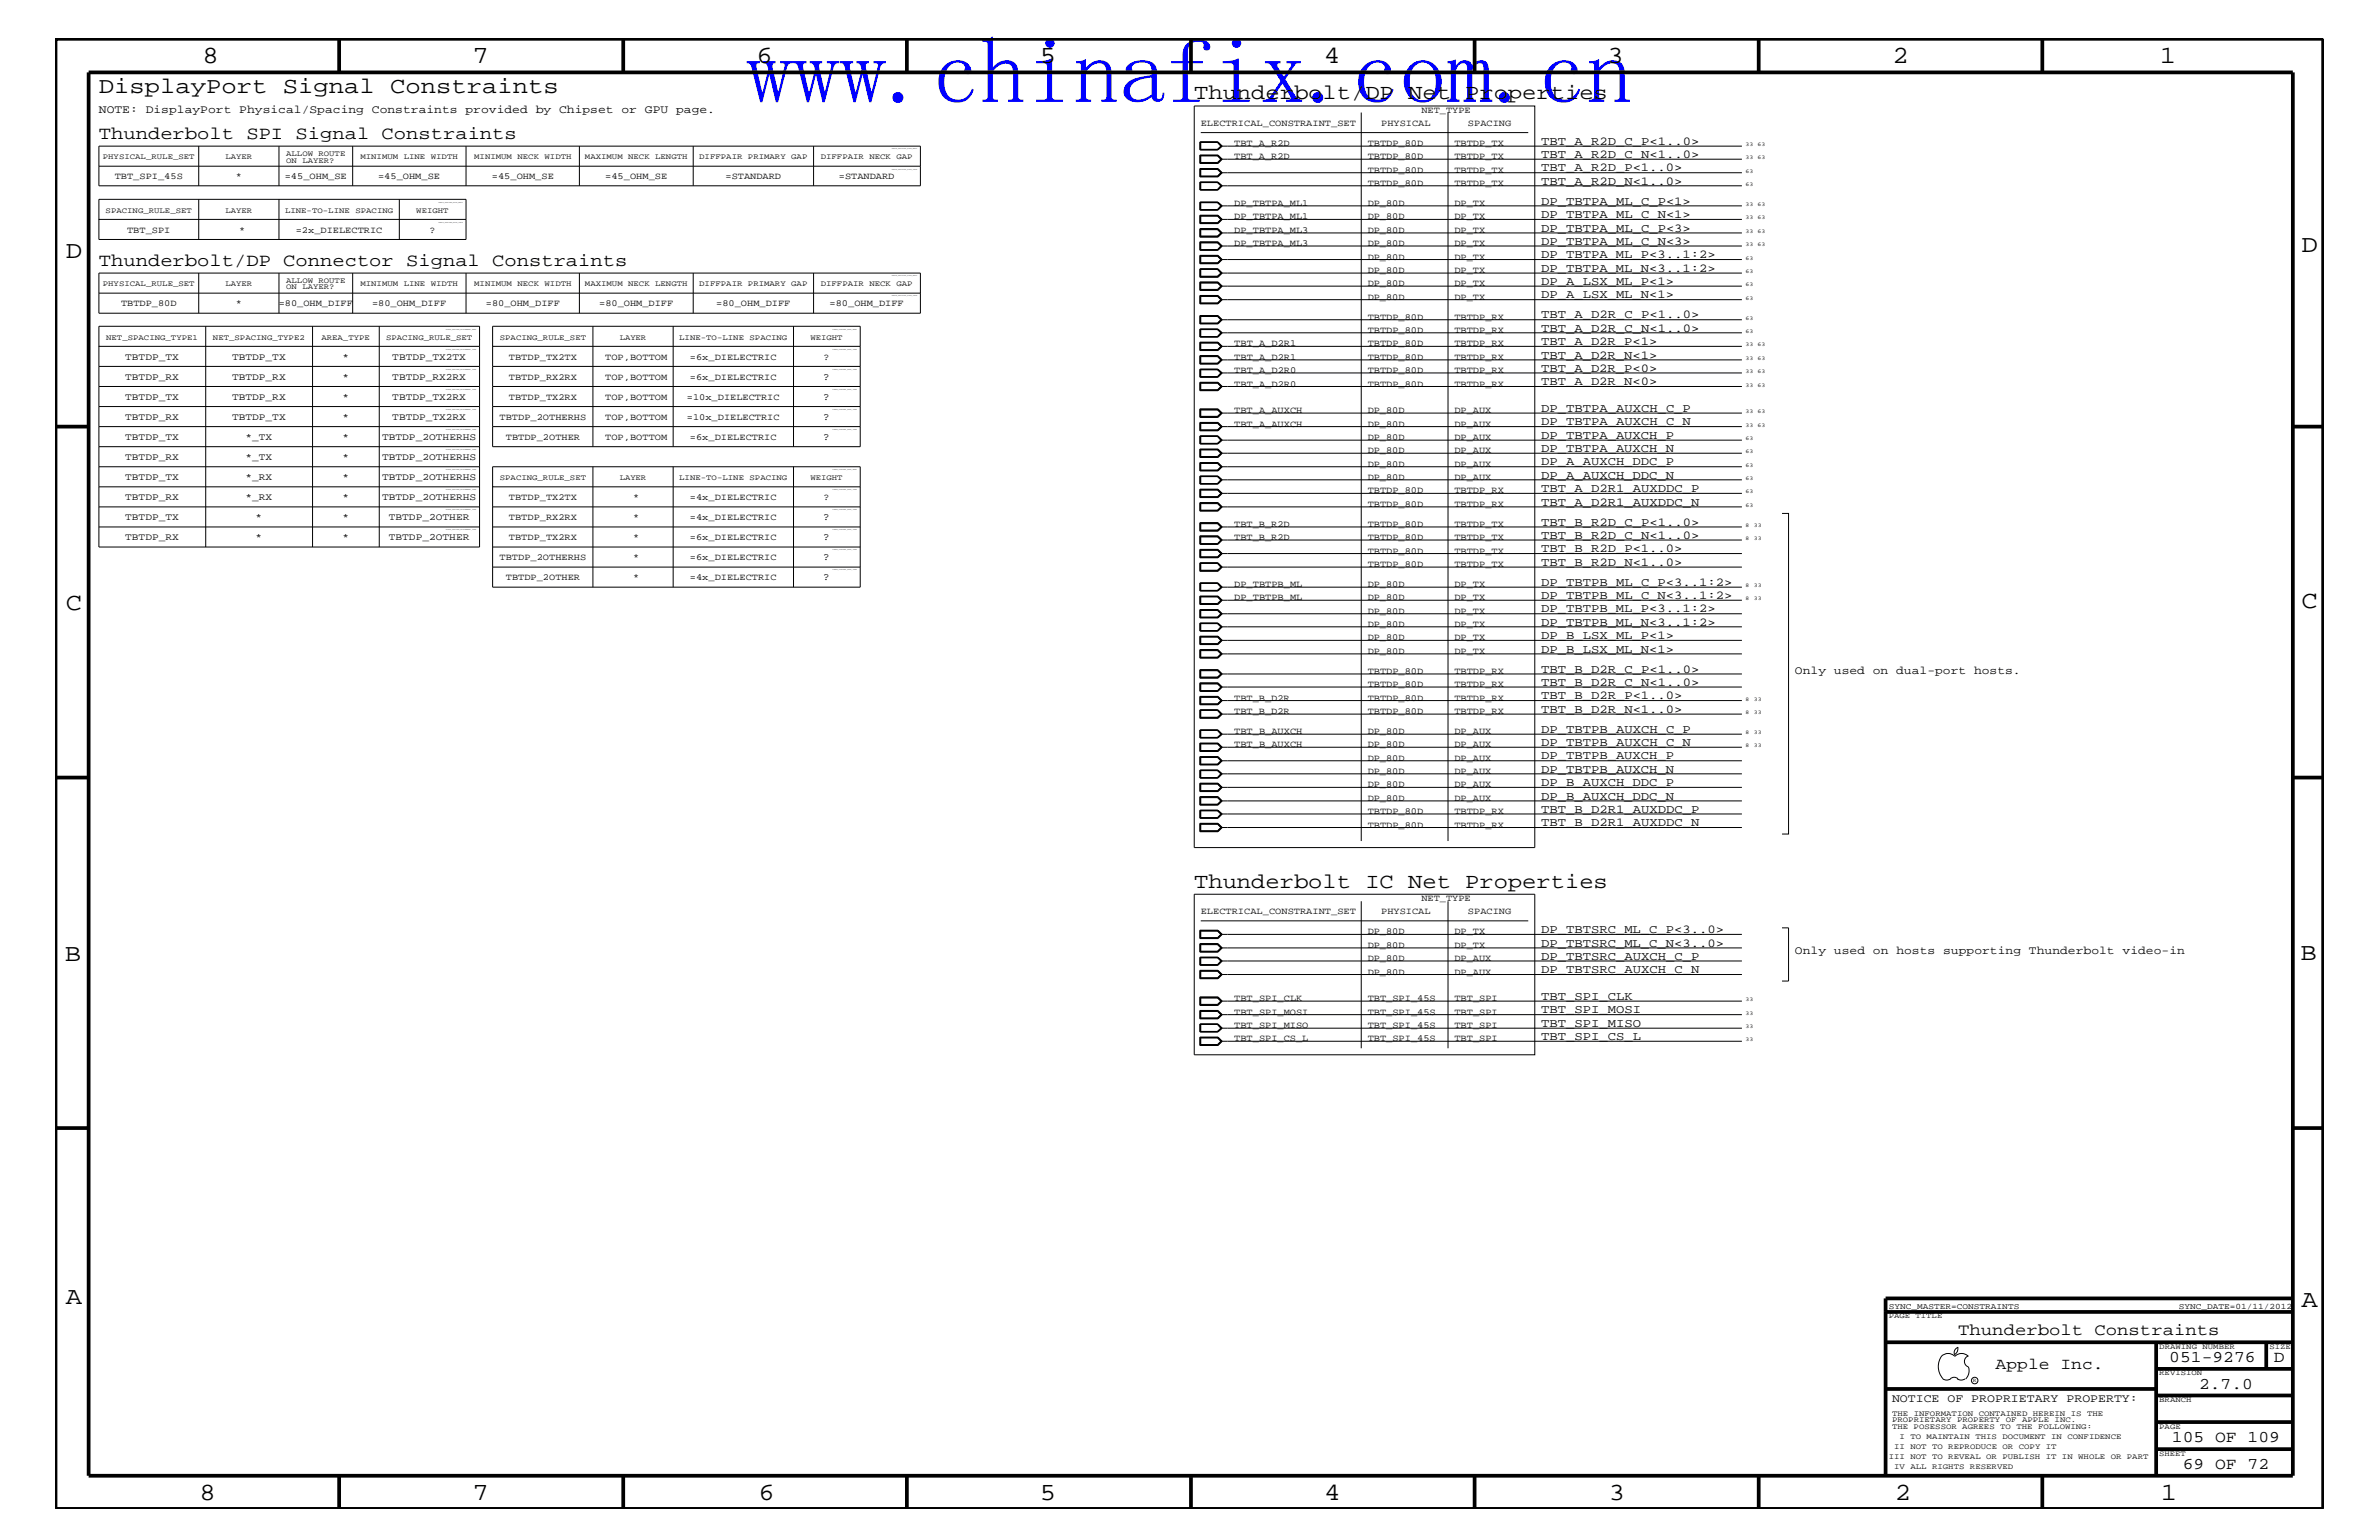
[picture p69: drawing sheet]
<svg xmlns="http://www.w3.org/2000/svg" width="432mm" height="279mm" viewBox="0 0 432 279" stroke-linecap="round" stroke-linejoin="round" font-family="sans-serif">
<defs><g id="words">
<text font-size="16.9" fill="#00f" x="135.5" y="18.7">www.chinafix.com.cn</text>
<g font-size="4.5">
<text x="36.7" y="11.5">8</text>
<text x="85.8" y="11.5">7</text>
<text x="137.3" y="11.5">6</text>
<text x="188.7" y="11.5">5</text>
<text x="240.3" y="11.5">4</text>
<text x="291.8" y="11.5">3</text>
<text x="343.5" y="11.5">2</text>
<text x="392" y="11.5">1</text>
<text x="11.9" y="46.8">D</text>
<text x="417.7" y="45.7">D</text>
<text x="11.9" y="110.6">C</text>
<text x="417.7" y="110.3">C</text>
<text x="11.8" y="174.3">B</text>
<text x="417.6" y="174.2">B</text>
<text x="11.9" y="236.7">A</text>
<text x="417.7" y="237.1">A</text>
<text x="36.2" y="272.1">8</text>
<text x="85.8" y="272.1">7</text>
<text x="137.7" y="272.1">6</text>
<text x="188.7" y="272.1">5</text>
<text x="240.4" y="272.1">4</text>
<text x="292" y="272.1">3</text>
<text x="343.9" y="272.1">2</text>
<text x="392.2" y="272.1">1</text>
</g>
<text font-size="4.1" x="17.9" y="16.8">DisplayPort Signal Constraints</text>
<g font-size="3.9">
<text x="216.7" y="18">Thunderbolt/DP Net Properties</text>
<text x="216.7" y="161.1">Thunderbolt IC Net Properties</text>
</g>
<g font-size="3.3">
<text x="17.9" y="25.3">Thunderbolt SPI Signal Constraints</text>
<text x="17.9" y="48.3">Thunderbolt/DP Connector Signal Constraints</text>
</g>
<g font-size="3">
<text x="355.4" y="242.3">Thunderbolt Constraints</text>
<text x="362.2" y="248.4">Apple Inc.</text>
<text x="393.7" y="247.1">051-9276</text>
<text x="399.2" y="252">2.7.0</text>
<text x="412.7" y="247.1">D</text>
<text x="394.2" y="261.6">105 OF 109</text>
<text x="396.2" y="266.6">69 OF 72</text>
</g>
<g font-size="2.2">
<text x="279.7" y="28.6">TBT_A_R2D_C_N&lt;1..0&gt;</text>
<text x="279.7" y="26.3">TBT_A_R2D_C_P&lt;1..0&gt;</text>
<text x="279.7" y="31.1">TBT_A_R2D_P&lt;1..0&gt;</text>
<text x="279.7" y="33.6">TBT_A_R2D_N&lt;1..0&gt;</text>
<text x="279.7" y="37.2">DP_TBTPA_ML_C_P&lt;1&gt;</text>
<text x="279.7" y="39.6">DP_TBTPA_ML_C_N&lt;1&gt;</text>
<text x="279.7" y="46.8">DP_TBTPA_ML_P&lt;3..1:2&gt;</text>
<text x="279.7" y="44.4">DP_TBTPA_ML_C_N&lt;3&gt;</text>
<text x="279.7" y="42">DP_TBTPA_ML_C_P&lt;3&gt;</text>
<text x="279.7" y="49.3">DP_TBTPA_ML_N&lt;3..1:2&gt;</text>
<text x="279.7" y="51.7">DP_A_LSX_ML_P&lt;1&gt;</text>
<text x="279.7" y="54.1">DP_A_LSX_ML_N&lt;1&gt;</text>
<text x="279.7" y="57.8">TBT_A_D2R_C_P&lt;1..0&gt;</text>
<text x="279.7" y="60.2">TBT_A_D2R_C_N&lt;1..0&gt;</text>
<text x="279.7" y="65.1">TBT_A_D2R_N&lt;1&gt;</text>
<text x="279.7" y="62.6">TBT_A_D2R_P&lt;1&gt;</text>
<text x="279.7" y="69.9">TBT_A_D2R_N&lt;0&gt;</text>
<text x="279.7" y="67.5">TBT_A_D2R_P&lt;0&gt;</text>
<text x="279.7" y="77.2">DP_TBTPA_AUXCH_C_N</text>
<text x="279.7" y="74.7">DP_TBTPA_AUXCH_C_P</text>
<text x="279.7" y="82">DP_TBTPA_AUXCH_N</text>
<text x="279.7" y="79.6">DP_TBTPA_AUXCH_P</text>
<text x="279.7" y="86.9">DP_A_AUXCH_DDC_N</text>
<text x="279.7" y="89.3">TBT_A_D2R1_AUXDDC_P</text>
<text x="279.7" y="84.4">DP_A_AUXCH_DDC_P</text>
<text x="279.7" y="95.4">TBT_B_R2D_C_P&lt;1..0&gt;</text>
<text x="279.7" y="91.7">TBT_A_D2R1_AUXDDC_N</text>
<text x="279.7" y="100.2">TBT_B_R2D_P&lt;1..0&gt;</text>
<text x="279.7" y="97.7">TBT_B_R2D_C_N&lt;1..0&gt;</text>
<text x="279.7" y="106.3">DP_TBTPB_ML_C_P&lt;3..1:2&gt;</text>
<text x="279.7" y="102.6">TBT_B_R2D_N&lt;1..0&gt;</text>
<text x="279.7" y="113.6">DP_TBTPB_ML_N&lt;3..1:2&gt;</text>
<text x="279.7" y="108.7">DP_TBTPB_ML_C_N&lt;3..1:2&gt;</text>
<text x="279.7" y="111.1">DP_TBTPB_ML_P&lt;3..1:2&gt;</text>
<text x="279.7" y="115.9">DP_B_LSX_ML_P&lt;1&gt;</text>
<text x="279.7" y="118.4">DP_B_LSX_ML_N&lt;1&gt;</text>
<text x="279.7" y="124.4">TBT_B_D2R_C_N&lt;1..0&gt;</text>
<text x="279.7" y="122">TBT_B_D2R_C_P&lt;1..0&gt;</text>
<text x="279.7" y="129.3">TBT_B_D2R_N&lt;1..0&gt;</text>
<text x="279.7" y="126.9">TBT_B_D2R_P&lt;1..0&gt;</text>
<text x="279.7" y="137.8">DP_TBTPB_AUXCH_P</text>
<text x="279.7" y="135.3">DP_TBTPB_AUXCH_C_N</text>
<text x="279.7" y="133">DP_TBTPB_AUXCH_C_P</text>
<text x="279.7" y="140.2">DP_TBTPB_AUXCH_N</text>
<text x="279.7" y="142.6">DP_B_AUXCH_DDC_P</text>
<text x="279.7" y="149.9">TBT_B_D2R1_AUXDDC_N</text>
<text x="279.7" y="147.5">TBT_B_D2R1_AUXDDC_P</text>
<text x="279.7" y="145.1">DP_B_AUXCH_DDC_N</text>
<text x="279.7" y="171.7">DP_TBTSRC_ML_C_N&lt;3..0&gt;</text>
<text x="279.7" y="169.3">DP_TBTSRC_ML_C_P&lt;3..0&gt;</text>
<text x="279.7" y="176.6">DP_TBTSRC_AUXCH_C_N</text>
<text x="279.7" y="174.2">DP_TBTSRC_AUXCH_C_P</text>
<text x="279.7" y="183.8">TBT_SPI_MOSI</text>
<text x="279.7" y="181.4">TBT_SPI_CLK</text>
<text x="279.7" y="188.7">TBT_SPI_CS_L</text>
<text x="279.7" y="186.3">TBT_SPI_MISO</text>
</g>
<g font-size="2.1">
<text x="17.9" y="20.4">NOTE: DisplayPort Physical/Spacing Constraints provided by Chipset or GPU page.</text>
<text x="325.8" y="122.3">Only used on dual-port hosts.</text>
<text x="325.8" y="173.2">Only used on hosts supporting Thunderbolt video-in</text>
<text x="343.4" y="254.4">NOTICE OF PROPRIETARY PROPERTY:</text>
</g>
<g font-size="1.9">
<text x="149.4" y="68.9">?</text>
<text x="149.4" y="76.2">?</text>
<text x="149.4" y="72.6">?</text>
<text x="149.4" y="79.9">?</text>
<text x="149.4" y="94.3">?</text>
<text x="149.4" y="101.6">?</text>
<text x="149.4" y="98">?</text>
<text x="149.4" y="105.3">?</text>
</g>
<g font-size="1.8">
<text x="22.7" y="65.3">TBTDP_TX</text>
<text x="42.1" y="65.3">TBTDP_TX</text>
<text x="62.1" y="65.3">*</text>
<text x="71.2" y="65.3">TBTDP_TX2TX</text>
<text x="22.7" y="68.9">TBTDP_RX</text>
<text x="42.1" y="68.9">TBTDP_RX</text>
<text x="62.1" y="68.9">*</text>
<text x="71.2" y="68.9">TBTDP_RX2RX</text>
<text x="22.7" y="76.2">TBTDP_RX</text>
<text x="22.7" y="72.6">TBTDP_TX</text>
<text x="42.1" y="76.2">TBTDP_TX</text>
<text x="42.1" y="72.6">TBTDP_RX</text>
<text x="62.1" y="76.2">*</text>
<text x="62.1" y="72.6">*</text>
<text x="71.2" y="76.2">TBTDP_TX2RX</text>
<text x="71.2" y="72.6">TBTDP_TX2RX</text>
<text x="22.7" y="83.5">TBTDP_RX</text>
<text x="22.7" y="79.9">TBTDP_TX</text>
<text x="44.6" y="83.5">*_TX</text>
<text x="44.6" y="79.9">*_TX</text>
<text x="62.1" y="83.5">*</text>
<text x="62.1" y="79.9">*</text>
<text x="69.3" y="83.5">TBTDP_2OTHERHS</text>
<text x="69.3" y="79.9">TBTDP_2OTHERHS</text>
<text x="22.7" y="87.1">TBTDP_TX</text>
<text x="44.6" y="87.1">*_RX</text>
<text x="62.1" y="87.1">*</text>
<text x="69.3" y="87.1">TBTDP_2OTHERHS</text>
<text x="22.7" y="90.7">TBTDP_RX</text>
<text x="22.7" y="94.3">TBTDP_TX</text>
<text x="44.6" y="90.7">*_RX</text>
<text x="46.4" y="94.3">*</text>
<text x="62.1" y="90.7">*</text>
<text x="62.1" y="94.3">*</text>
<text x="69.3" y="90.7">TBTDP_2OTHERHS</text>
<text x="70.6" y="94.3">TBTDP_2OTHER</text>
<text x="22.7" y="98">TBTDP_RX</text>
<text x="46.4" y="98">*</text>
<text x="62.1" y="98">*</text>
<text x="70.6" y="98">TBTDP_2OTHER</text>
</g>
<g font-size="1.7">
<text x="217.9" y="22.9">ELECTRICAL_CONSTRAINT_SET</text>
<text x="250.7" y="22.9">PHYSICAL</text>
<text x="258" y="20.4">NET_TYPE</text>
<text x="266.4" y="22.9">SPACING</text>
<text x="224" y="28.9">TBT_A_R2D</text>
<text x="224" y="26.5">TBT_A_R2D</text>
<text x="248.2" y="28.9">TBTDP_80D</text>
<text x="248.2" y="26.5">TBTDP_80D</text>
<text x="264" y="28.9">TBTDP_TX</text>
<text x="264" y="26.5">TBTDP_TX</text>
<text x="20.8" y="32.5">TBT_SPI_45S</text>
<text x="42.8" y="32.5">*</text>
<text x="51.7" y="32.5">=45_OHM_SE</text>
<text x="68.6" y="32.5">=45_OHM_SE</text>
<text x="89.3" y="32.5">=45_OHM_SE</text>
<text x="109.9" y="32.5">=45_OHM_SE</text>
<text x="131.7" y="32.5">=STANDARD</text>
<text x="152.3" y="32.5">=STANDARD</text>
<text x="248.2" y="31.4">TBTDP_80D</text>
<text x="248.2" y="33.7">TBTDP_80D</text>
<text x="264" y="31.4">TBTDP_TX</text>
<text x="264" y="33.7">TBTDP_TX</text>
<text x="224" y="37.4">DP_TBTPA_ML1</text>
<text x="224" y="39.8">DP_TBTPA_ML1</text>
<text x="248.2" y="37.4">DP_80D</text>
<text x="248.2" y="39.8">DP_80D</text>
<text x="264" y="37.4">DP_TX</text>
<text x="264" y="39.8">DP_TX</text>
<text x="23.1" y="42.3">TBT_SPI</text>
<text x="43.4" y="42.3">*</text>
<text x="53.7" y="42.3">=2x_DIELECTRIC</text>
<text x="77.9" y="42.3">?</text>
<text x="224" y="44.6">DP_TBTPA_ML3</text>
<text x="224" y="42.3">DP_TBTPA_ML3</text>
<text x="248.2" y="47.1">DP_80D</text>
<text x="248.2" y="44.6">DP_80D</text>
<text x="248.2" y="42.3">DP_80D</text>
<text x="264" y="47.1">DP_TX</text>
<text x="264" y="44.6">DP_TX</text>
<text x="264" y="42.3">DP_TX</text>
<text x="248.2" y="49.6">DP_80D</text>
<text x="248.2" y="51.9">DP_80D</text>
<text x="264" y="49.6">DP_TX</text>
<text x="264" y="51.9">DP_TX</text>
<text x="22" y="55.6">TBTDP_80D</text>
<text x="42.8" y="55.6">*</text>
<text x="50.6" y="55.6">=80_OHM_DIFF</text>
<text x="67.5" y="55.6">=80_OHM_DIFF</text>
<text x="88.2" y="55.6">=80_OHM_DIFF</text>
<text x="108.8" y="55.6">=80_OHM_DIFF</text>
<text x="130" y="55.6">=80_OHM_DIFF</text>
<text x="150.6" y="55.6">=80_OHM_DIFF</text>
<text x="248.2" y="54.4">DP_80D</text>
<text x="248.2" y="58">TBTDP_80D</text>
<text x="264" y="54.4">DP_TX</text>
<text x="264" y="58">TBTDP_RX</text>
<text x="92.4" y="65.3">TBTDP_TX2TX</text>
<text x="109.9" y="65.3">TOP,BOTTOM</text>
<text x="125.2" y="65.3">=6x_DIELECTRIC</text>
<text x="149.5" y="65.3">?</text>
<text x="224" y="65.3">TBT_A_D2R1</text>
<text x="224" y="62.9">TBT_A_D2R1</text>
<text x="248.2" y="60.4">TBTDP_80D</text>
<text x="248.2" y="65.3">TBTDP_80D</text>
<text x="248.2" y="62.9">TBTDP_80D</text>
<text x="264" y="60.4">TBTDP_RX</text>
<text x="264" y="65.3">TBTDP_RX</text>
<text x="264" y="62.9">TBTDP_RX</text>
<text x="92.4" y="68.9">TBTDP_RX2RX</text>
<text x="109.9" y="68.9">TOP,BOTTOM</text>
<text x="125.2" y="68.9">=6x_DIELECTRIC</text>
<text x="224" y="70.1">TBT_A_D2R0</text>
<text x="224" y="67.7">TBT_A_D2R0</text>
<text x="248.2" y="70.1">TBTDP_80D</text>
<text x="248.2" y="67.7">TBTDP_80D</text>
<text x="264" y="70.1">TBTDP_RX</text>
<text x="264" y="67.7">TBTDP_RX</text>
<text x="90.7" y="76.2">TBTDP_2OTHERHS</text>
<text x="92.4" y="72.6">TBTDP_TX2RX</text>
<text x="109.9" y="76.2">TOP,BOTTOM</text>
<text x="109.9" y="72.6">TOP,BOTTOM</text>
<text x="124.7" y="76.2">=10x_DIELECTRIC</text>
<text x="124.7" y="72.6">=10x_DIELECTRIC</text>
<text x="224" y="77.4">TBT_A_AUXCH</text>
<text x="224" y="75">TBT_A_AUXCH</text>
<text x="248.2" y="77.4">DP_80D</text>
<text x="248.2" y="75">DP_80D</text>
<text x="264" y="75">DP_AUX</text>
<text x="264" y="77.4">DP_AUX</text>
<text x="91.8" y="79.9">TBTDP_2OTHER</text>
<text x="109.9" y="79.9">TOP,BOTTOM</text>
<text x="125.2" y="79.9">=6x_DIELECTRIC</text>
<text x="248.2" y="79.9">DP_80D</text>
<text x="248.2" y="82.2">DP_80D</text>
<text x="264" y="82.2">DP_AUX</text>
<text x="264" y="79.9">DP_AUX</text>
<text x="248.2" y="87.1">DP_80D</text>
<text x="248.2" y="89.5">TBTDP_80D</text>
<text x="248.2" y="84.7">DP_80D</text>
<text x="264" y="89.5">TBTDP_RX</text>
<text x="264" y="87.1">DP_AUX</text>
<text x="264" y="84.7">DP_AUX</text>
<text x="92.4" y="94.3">TBTDP_RX2RX</text>
<text x="92.4" y="90.7">TBTDP_TX2TX</text>
<text x="114.9" y="94.3">*</text>
<text x="114.9" y="90.7">*</text>
<text x="125.2" y="94.3">=4x_DIELECTRIC</text>
<text x="125.2" y="90.7">=4x_DIELECTRIC</text>
<text x="149.5" y="90.7">?</text>
<text x="224" y="95.6">TBT_B_R2D</text>
<text x="248.2" y="95.6">TBTDP_80D</text>
<text x="248.2" y="92">TBTDP_80D</text>
<text x="264" y="95.6">TBTDP_TX</text>
<text x="264" y="92">TBTDP_RX</text>
<text x="90.7" y="101.6">TBTDP_2OTHERHS</text>
<text x="92.4" y="98">TBTDP_TX2RX</text>
<text x="114.9" y="101.6">*</text>
<text x="114.9" y="98">*</text>
<text x="125.2" y="98">=6x_DIELECTRIC</text>
<text x="125.2" y="101.6">=6x_DIELECTRIC</text>
<text x="224" y="98">TBT_B_R2D</text>
<text x="248.2" y="100.4">TBTDP_80D</text>
<text x="248.2" y="98">TBTDP_80D</text>
<text x="264" y="100.4">TBTDP_TX</text>
<text x="264" y="98">TBTDP_TX</text>
<text x="91.8" y="105.3">TBTDP_2OTHER</text>
<text x="114.9" y="105.3">*</text>
<text x="125.2" y="105.3">=4x_DIELECTRIC</text>
<text x="224" y="106.5">DP_TBTPB_ML</text>
<text x="248.2" y="106.5">DP_80D</text>
<text x="248.2" y="102.9">TBTDP_80D</text>
<text x="264" y="106.5">DP_TX</text>
<text x="264" y="102.9">TBTDP_TX</text>
<text x="224" y="108.9">DP_TBTPB_ML</text>
<text x="248.2" y="113.7">DP_80D</text>
<text x="248.2" y="108.9">DP_80D</text>
<text x="248.2" y="111.4">DP_80D</text>
<text x="264" y="113.7">DP_TX</text>
<text x="264" y="108.9">DP_TX</text>
<text x="264" y="111.4">DP_TX</text>
<text x="248.2" y="116.2">DP_80D</text>
<text x="248.2" y="118.6">DP_80D</text>
<text x="264" y="116.2">DP_TX</text>
<text x="264" y="118.6">DP_TX</text>
<text x="248.2" y="124.7">TBTDP_80D</text>
<text x="248.2" y="122.3">TBTDP_80D</text>
<text x="264" y="124.7">TBTDP_RX</text>
<text x="264" y="122.3">TBTDP_RX</text>
<text x="224" y="129.6">TBT_B_D2R</text>
<text x="224" y="127.1">TBT_B_D2R</text>
<text x="248.2" y="129.6">TBTDP_80D</text>
<text x="248.2" y="127.1">TBTDP_80D</text>
<text x="264" y="129.6">TBTDP_RX</text>
<text x="264" y="127.1">TBTDP_RX</text>
<text x="224" y="135.6">TBT_B_AUXCH</text>
<text x="224" y="133.2">TBT_B_AUXCH</text>
<text x="248.2" y="135.6">DP_80D</text>
<text x="248.2" y="133.2">DP_80D</text>
<text x="264" y="135.6">DP_AUX</text>
<text x="264" y="133.2">DP_AUX</text>
<text x="248.2" y="140.4">DP_80D</text>
<text x="248.2" y="138">DP_80D</text>
<text x="248.2" y="142.9">DP_80D</text>
<text x="264" y="140.4">DP_AUX</text>
<text x="264" y="138">DP_AUX</text>
<text x="264" y="142.9">DP_AUX</text>
<text x="248.2" y="147.7">TBTDP_80D</text>
<text x="248.2" y="145.3">DP_80D</text>
<text x="264" y="147.7">TBTDP_RX</text>
<text x="264" y="145.3">DP_AUX</text>
<text x="248.2" y="150.1">TBTDP_80D</text>
<text x="264" y="150.1">TBTDP_RX</text>
<text x="217.9" y="165.9">ELECTRICAL_CONSTRAINT_SET</text>
<text x="250.7" y="165.9">PHYSICAL</text>
<text x="258" y="163.5">NET_TYPE</text>
<text x="266.4" y="165.9">SPACING</text>
<text x="248.2" y="172">DP_80D</text>
<text x="248.2" y="169.5">DP_80D</text>
<text x="264" y="172">DP_TX</text>
<text x="264" y="169.5">DP_TX</text>
<text x="248.2" y="176.8">DP_80D</text>
<text x="248.2" y="174.4">DP_80D</text>
<text x="264" y="176.8">DP_AUX</text>
<text x="264" y="174.4">DP_AUX</text>
<text x="224" y="181.6">TBT_SPI_CLK</text>
<text x="224" y="184.1">TBT_SPI_MOSI</text>
<text x="248.2" y="184.1">TBT_SPI_45S</text>
<text x="248.2" y="181.6">TBT_SPI_45S</text>
<text x="264" y="184.1">TBT_SPI</text>
<text x="264" y="181.6">TBT_SPI</text>
<text x="224" y="186.5">TBT_SPI_MISO</text>
<text x="224" y="188.9">TBT_SPI_CS_L</text>
<text x="248.2" y="188.9">TBT_SPI_45S</text>
<text x="248.2" y="186.5">TBT_SPI_45S</text>
<text x="264" y="188.9">TBT_SPI</text>
<text x="264" y="186.5">TBT_SPI</text>
</g>
<g font-size="1.5">
<text x="342.8" y="237.4">SYNC_MASTER=CONSTRAINTS</text>
<text x="395.5" y="237.4">SYNC_DATE=01/11/2012</text>
</g>
<g font-size="1.4">
<text x="18.7" y="28.9">PHYSICAL_RULE_SET</text>
<text x="40.9" y="28.9">LAYER</text>
<text x="51.9" y="28.3">ALLOW ROUTE</text>
<text x="51.9" y="29.5">ON LAYER?</text>
<text x="65.4" y="28.9">MINIMUM LINE WIDTH</text>
<text x="86.1" y="28.9">MINIMUM NECK WIDTH</text>
<text x="106.2" y="28.9">MAXIMUM NECK LENGTH</text>
<text x="126.9" y="28.9">DIFFPAIR PRIMARY GAP</text>
<text x="149" y="28.9">DIFFPAIR NECK GAP</text>
<text x="19.2" y="38.6">SPACING_RULE_SET</text>
<text x="40.9" y="38.6">LAYER</text>
<text x="51.7" y="38.6">LINE-TO-LINE SPACING</text>
<text x="75.6" y="38.6">WEIGHT</text>
<text x="18.7" y="51.9">PHYSICAL_RULE_SET</text>
<text x="40.9" y="51.9">LAYER</text>
<text x="51.9" y="51.3">ALLOW ROUTE</text>
<text x="51.9" y="52.5">ON LAYER?</text>
<text x="65.4" y="51.9">MINIMUM LINE WIDTH</text>
<text x="86.1" y="51.9">MINIMUM NECK WIDTH</text>
<text x="106.2" y="51.9">MAXIMUM NECK LENGTH</text>
<text x="126.9" y="51.9">DIFFPAIR PRIMARY GAP</text>
<text x="149" y="51.9">DIFFPAIR NECK GAP</text>
<text x="19.3" y="61.7">NET_SPACING_TYPE1</text>
<text x="38.7" y="61.7">NET_SPACING_TYPE2</text>
<text x="58.3" y="61.7">AREA_TYPE</text>
<text x="70.1" y="61.7">SPACING_RULE_SET</text>
<text x="90.7" y="61.7">SPACING_RULE_SET</text>
<text x="112.5" y="61.7">LAYER</text>
<text x="123.3" y="61.7">LINE-TO-LINE SPACING</text>
<text x="147.1" y="61.7">WEIGHT</text>
<text x="90.7" y="87.1">SPACING_RULE_SET</text>
<text x="112.5" y="87.1">LAYER</text>
<text x="123.3" y="87.1">LINE-TO-LINE SPACING</text>
<text x="147.1" y="87.1">WEIGHT</text>
<text x="342.8" y="239.2">PAGE TITLE</text>
<text x="391.9" y="244.7">DRAWING NUMBER</text>
<text x="411.9" y="244.7">SIZE</text>
<text x="391.9" y="249.5">REVISION</text>
<text x="343.4" y="256.8">THE INFORMATION CONTAINED HEREIN IS THE</text>
<text x="391.9" y="254.4">BRANCH</text>
<text x="343.4" y="258">PROPRIETARY PROPERTY OF APPLE INC.</text>
<text x="343.4" y="259.3">THE POSESSOR AGREES TO THE FOLLOWING:</text>
<text x="343.8" y="262.9">II NOT TO REPRODUCE OR COPY IT</text>
<text x="344.8" y="261.1">I TO MAINTAIN THIS DOCUMENT IN CONFIDENCE</text>
<text x="391.9" y="259.3">PAGE</text>
<text x="342.8" y="264.7">III NOT TO REVEAL OR PUBLISH IT IN WHOLE OR PART</text>
<text x="343.8" y="266.6">IV ALL RIGHTS RESERVED</text>
<text x="391.9" y="264.1">SHEET</text>
</g>
<g font-size="1">
<text x="316.8" y="28.9">33</text>
<text x="316.8" y="26.5">33</text>
<text x="319" y="28.9">63</text>
<text x="319" y="26.5">63</text>
<text x="316.8" y="31.4">63</text>
<text x="316.8" y="33.7">63</text>
<text x="316.8" y="37.4">33</text>
<text x="316.8" y="39.8">33</text>
<text x="319" y="37.4">63</text>
<text x="319" y="39.8">63</text>
<text x="316.8" y="47.1">63</text>
<text x="316.8" y="44.6">33</text>
<text x="316.8" y="42.3">33</text>
<text x="319" y="44.6">63</text>
<text x="319" y="42.3">63</text>
<text x="316.8" y="49.6">63</text>
<text x="316.8" y="51.9">63</text>
<text x="316.8" y="54.4">63</text>
<text x="316.8" y="58">63</text>
<text x="316.8" y="60.4">63</text>
<text x="316.8" y="65.3">33</text>
<text x="316.8" y="62.9">33</text>
<text x="319" y="65.3">63</text>
<text x="319" y="62.9">63</text>
<text x="316.8" y="70.1">33</text>
<text x="316.8" y="67.7">33</text>
<text x="319" y="70.1">63</text>
<text x="319" y="67.7">63</text>
<text x="316.8" y="77.4">33</text>
<text x="316.8" y="75">33</text>
<text x="319" y="77.4">63</text>
<text x="319" y="75">63</text>
<text x="316.8" y="82.2">63</text>
<text x="316.8" y="79.9">63</text>
<text x="316.8" y="87.1">63</text>
<text x="316.8" y="89.5">63</text>
<text x="316.8" y="84.7">63</text>
<text x="316.8" y="95.6">8</text>
<text x="316.8" y="92">63</text>
<text x="318.3" y="95.6">33</text>
<text x="316.8" y="98">8</text>
<text x="318.3" y="98">33</text>
<text x="316.8" y="106.5">8</text>
<text x="318.3" y="106.5">33</text>
<text x="316.8" y="108.9">8</text>
<text x="318.3" y="108.9">33</text>
<text x="316.8" y="129.6">8</text>
<text x="316.8" y="127.1">8</text>
<text x="318.3" y="129.6">33</text>
<text x="318.3" y="127.1">33</text>
<text x="316.8" y="135.6">8</text>
<text x="316.8" y="133.2">8</text>
<text x="318.3" y="135.6">33</text>
<text x="318.3" y="133.2">33</text>
<text x="316.8" y="184.1">33</text>
<text x="316.8" y="181.6">33</text>
<text x="316.8" y="188.9">33</text>
<text x="316.8" y="186.5">33</text>
<text x="358.1" y="250.7">R</text>
</g>
<g font-size=".3">
<text x="161.9" y="27.1">TABLE_PHYSICAL_RULE_HEAD</text>
<text x="161.9" y="30.8">TABLE_PHYSICAL_RULE_ITEM</text>
<text x="79.6" y="40.4">TABLE_SPACING_RULE_ITEM</text>
<text x="79.6" y="36.8">TABLE_SPACING_RULE_HEAD</text>
<text x="161.9" y="50.2">TABLE_PHYSICAL_RULE_HEAD</text>
<text x="161.9" y="53.8">TABLE_PHYSICAL_RULE_ITEM</text>
<text x="80.9" y="59.8">TABLE_SPACING_ASSIGNMENT_HEAD</text>
<text x="151.1" y="59.8">TABLE_SPACING_RULE_HEAD</text>
<text x="80.9" y="63.4">TABLE_SPACING_ASSIGNMENT_ITEM</text>
<text x="151.1" y="63.4">TABLE_SPACING_RULE_ITEM</text>
<text x="80.9" y="70.7">TABLE_SPACING_ASSIGNMENT_ITEM</text>
<text x="80.9" y="67.1">TABLE_SPACING_ASSIGNMENT_ITEM</text>
<text x="151.1" y="70.7">TABLE_SPACING_RULE_ITEM</text>
<text x="151.1" y="67.1">TABLE_SPACING_RULE_ITEM</text>
<text x="80.9" y="74.4">TABLE_SPACING_ASSIGNMENT_ITEM</text>
<text x="151.1" y="74.4">TABLE_SPACING_RULE_ITEM</text>
<text x="80.9" y="78">TABLE_SPACING_ASSIGNMENT_ITEM</text>
<text x="80.9" y="81.6">TABLE_SPACING_ASSIGNMENT_ITEM</text>
<text x="151.1" y="78">TABLE_SPACING_RULE_ITEM</text>
<text x="80.9" y="88.9">TABLE_SPACING_ASSIGNMENT_ITEM</text>
<text x="80.9" y="85.3">TABLE_SPACING_ASSIGNMENT_ITEM</text>
<text x="151.1" y="85.3">TABLE_SPACING_RULE_HEAD</text>
<text x="151.1" y="88.9">TABLE_SPACING_RULE_ITEM</text>
<text x="80.9" y="92.6">TABLE_SPACING_ASSIGNMENT_ITEM</text>
<text x="151.1" y="92.6">TABLE_SPACING_RULE_ITEM</text>
<text x="80.9" y="96.2">TABLE_SPACING_ASSIGNMENT_ITEM</text>
<text x="151.1" y="96.2">TABLE_SPACING_RULE_ITEM</text>
<text x="151.1" y="99.9">TABLE_SPACING_RULE_ITEM</text>
<text x="151.1" y="103.5">TABLE_SPACING_RULE_ITEM</text>
</g>
</g></defs>
<g fill="none" stroke="#000" stroke-width=".18">
<path d="M216.8 19.2h61.8v134.6h-61.8zM18 39.8v3.6h66.6v-7.2h-66.6v3.6h66.6M18 26.5h149.1v7.2h-149.1zM18 30.2h149.1M36.1 26.5v7.2M36.1 36.2v7.2M50.6 26.5v7.2M50.6 36.2v7.2M64 26.5v7.2M72.5 36.2v7.2M84.6 26.5v7.2M105.2 26.5v7.2"/>
<path d="M125.8 26.5v7.2M147.7 26.5v7.2M217.8 25.8h3.3l.7 .7-.7 .7h-3.3zM217.8 28.1h3.3l.7 .8-.7 .7h-3.3zM217.8 30.6h3.3l.7 .7-.7 .8h-3.3zM217.8 33h3.3l.7 .7-.7 .8h-3.3zM217.8 36.7h3.3l.7 .7-.7 .7h-3.3zM217.8 39h3.3l.7 .8-.7 .8h-3.3zM217.9 25.8v1.4M217.9 33v1.5M217.9 36.7v1.4M217.9 27.1h3.1"/>
<path d="M217.9 25.8h3.1M217.9 34.4h3.1M217.9 33.1h3.1M217.9 38h3.1M217.9 36.8h3.1M217.9 25.8v1.3M217.9 28.3h3.1l.6 .6-.6 .6h-3.1zM217.9 30.7h3.1l.6 .6-.6 .6h-3.1zM217.9 33.1v1.3M217.9 36.8v1.2M217.9 39.2h3.1l.6 .6-.6 .6h-3.1zM217.9 24.1h59.5"/>
<path d="M221 28.2h-3.1v1.4M221 30.7h-3.1v1.3h3.1M221 39.1h-3.1v1.4h3.1M221 25.8l.7 .7-.7 .6M221 25.8l.8 .7-.8 .7M221 25.8l.6 .7M221 28.2l.7 .7-.7 .7h-3.1M221 28.2l.8 .7-.8 .7M221 33.1l.7 .6-.7 .7M221 33l.8 .7-.8 .8M221 33.1l.6 .6M221 30.7l.7 .6-.7 .7"/>
<path d="M221 30.7l.8 .6-.8 .7M221 36.8l.7 .6-.7 .6M221 36.7l.8 .7-.8 .7M221 36.8l.6 .6M221 39.1l.7 .7-.7 .7M221 39.1l.8 .7-.8 .7M221.6 26.5l-.6 .6M221.6 26.5h94.6M221.6 28.9h94.6M221.6 33.7l-.6 .7M221.6 33.7h94.6M221.6 31.3h94.6"/>
<path d="M221.6 37.4l-.6 .6M221.6 37.4h94.6M221.6 39.8h94.6M247.1 20.4v132.2M262.8 20.4v132.2M18 49.5h149.1v7.3h-149.1zM18 53.2h149.1M36.1 49.5v7.3M37.3 59.2v40M50.6 49.5v7.3M56.7 59.2v40M64 49.5v7.3"/>
<path d="M68.8 59.2v40M84.6 49.5v7.3M105.2 49.5v7.3M107.6 59.2v21.8M122.2 59.2v21.8M125.8 49.5v7.3M144 59.2v21.8M147.7 49.5v7.3M217.8 41.5h3.3l.7 .8-.7 .7h-3.3zM217.8 43.9h3.3l.7 .7-.7 .8h-3.3zM217.8 46.3h3.3l.7 .8-.7 .8h-3.3zM217.8 48.8h3.3l.7 .7-.7 .8h-3.3z"/>
<path d="M217.8 51.2h3.3l.7 .7-.7 .8h-3.3zM217.8 53.6h3.3l.7 .8-.7 .7h-3.3zM217.8 57.2h3.3l.7 .8-.7 .8h-3.3zM217.8 59.7h3.3l.7 .7-.7 .7h-3.3zM217.9 41.5v1.4h3.1l.8-.6-.8-.8M217.9 45.4v-1.4h3.1l.8 .6-.8 .8M217.9 48.8v1.4h3.1l.8-.7-.8-.7M217.9 52.7v-1.5h3.1l.8 .7-.8 .8M217.9 59.7v1.4M217.9 59.8h3.1M217.9 50.1h3.1M217.9 48.9h3.1"/>
<path d="M217.9 51.3h3.1M217.9 42.9h3.1M217.9 41.6h3.1l.7 .7-.7 .6M217.9 45.3h3.1M217.9 44h3.1M217.9 44v1.3M217.9 46.5h3.1l.6 .6-.6 .6h-3.1zM217.9 48.9v1.2M217.9 51.3v1.2h3.1l.6-.6M217.9 53.8h3.1l.6 .6-.6 .6h-3.1zM217.9 57.4h3.1l.6 .6-.6 .6h-3.1zM217.9 59.8v1.3"/>
<path d="M221 46.4h-3.1v1.4h3.1M221 53.7h-3.1v1.3h3.1M221 57.3h-3.1v1.4h3.1M221 57.3l.7 .7-.7 .7M221 57.3l.8 .7-.8 .7M221 59.8l.7 .6-.7 .7M221 59.7l.8 .7-.8 .7M221 59.8l.6 .6M221 48.9l.7 .6-.7 .6M221 48.9l.6 .6M221 46.4l.7 .7-.7 .7M221 46.4l.8 .7-.8 .7"/>
<path d="M221 53.7l.7 .7-.7 .6M221 53.7l.8 .7-.8 .6M221 51.3l.7 .6-.7 .7h-3.1M221 51.3l.6 .6M221 44l.7 .6-.7 .7M221 44l.6 .6M221.6 42.3l-.6-.6h-3.1v1.2M221.6 58h94.6M221.6 49.5l-.6 .6M221.6 49.5h94.6M221.6 47.1h94.6M221.6 54.4h94.6"/>
<path d="M221.6 51.9h94.6M221.6 42.3l-.6 .6M221.6 42.3h94.6M221.6 44.6l-.6 .7M221.6 44.6h94.6M18 62.8v36.4h69v-40h-69v3.6h69M18 77.4h69M18 70.1h69M18 66.5h69M18 73.8h69M89.4 62.8v18.2h66.7v-21.8h-66.7v3.6h66.7M89.4 77.4h66.7"/>
<path d="M89.4 70.1h66.7M89.4 66.5h66.7M89.4 73.8h66.7M217.8 62.1h3.3l.7 .7-.7 .8h-3.3zM217.8 64.5h3.3l.7 .8-.7 .8h-3.3zM217.8 67h3.3l.7 .7-.7 .7h-3.3zM217.8 69.4h3.3l.7 .7-.7 .8h-3.3zM217.8 74.2h3.3l.7 .7-.7 .8h-3.3zM217.8 76.6h3.3l.7 .8-.7 .8h-3.3zM217.8 79.1h3.3l.7 .8-.7 .6h-3.3zM217.9 64.5v1.5h3.1M217.9 67v1.4"/>
<path d="M217.9 75.7v-1.4h3.1l.8 .6-.8 .8M217.9 79.1v1.4M217.9 74.4h3.1M217.9 64.6h3.1l.7 .7-.7 .7M217.9 61.1h3.1M217.9 79.2h3.1M217.9 68.3h3.1M217.9 67.1h3.1M217.9 62.2h3.1l.6 .6-.6 .6h-3.1zM217.9 64.7h3.1l.6 .6-.6 .6h-3.1zM217.9 67.1v1.2M217.9 69.5h3.1l.6 .6-.6 .6h-3.1z"/>
<path d="M217.9 74.4v1.1h3.1l.6-.6M217.9 76.8h3.1l.6 .6-.6 .6h-3.1zM217.9 79.2v1.2M221 62.2h-3.1v1.3h3.1M221 69.4h-3.1v1.4h3.1M221 76.7h-3.1v1.4h3.1M221 74.4l.7 .5-.7 .7h-3.1M221 74.4l.6 .5M221 76.7l.7 .7-.7 .7M221 76.7l.8 .7-.8 .7M221 62.2l.7 .6-.7 .7M221 62.2l.8 .6-.8 .7"/>
<path d="M221 64.5l.8 .8-.8 .7M221 79.2l.7 .7-.7 .5M221 79.1l.8 .8-.8 .6M221 79.2l.6 .7M221 67.1l.7 .6-.7 .6M221 67l.8 .7-.8 .7M221 67.1l.6 .6M221 69.4l.7 .7-.7 .7M221 69.4l.8 .7-.8 .7M221.6 74.9h94.6M221.6 77.4h94.6M221.6 62.8h94.6"/>
<path d="M221.6 65.3h94.6M221.6 60.4l-.6 .7M221.6 60.4h94.6M221.6 79.9l-.6 .5M221.6 79.9h94.6M221.6 67.7l-.6 .6M221.6 67.7h94.6M221.6 70.1h94.6M18 84.7h69M18 92h69M18 95.6h69M18 81h69"/>
<path d="M18 88.3h69M89.4 88.3v18.2h66.7v-21.8h-66.7v3.6h66.7M89.4 92h66.7M89.4 95.6h66.7M89.4 99.2h66.7M107.6 84.7v21.8M122.2 84.7v21.8M144 84.7v21.8M217.8 81.5h3.3l.7 .7-.7 .8h-3.3zM217.8 83.9h3.3l.7 .8-.7 .7h-3.3zM217.8 86.4h3.3l.7 .7-.7 .7h-3.3zM217.8 88.7h3.3l.7 .8-.7 .8h-3.3z"/>
<path d="M217.8 91.2h3.3l.7 .8-.7 .7h-3.3zM217.8 94.8h3.3l.7 .8-.7 .8h-3.3zM217.8 97.2h3.3l.7 .8-.7 .7h-3.3zM217.8 99.7h3.3l.7 .7-.7 .8h-3.3zM217.9 86.4v1.4M217.9 91.2v1.4h3.1M217.9 94.8v1.5h3.1l.8-.7-.8-.8M217.9 98.7v-1.4h3.1l.8 .7-.8 .7M217.9 87.7h3.1M217.9 86.5h3.1M217.9 91.3h3.1l.7 .7-.7 .6M217.9 80.4h3.1"/>
<path d="M217.9 96.2h3.1M217.9 94.9h3.1l.7 .7-.7 .6M217.9 98.7h3.1M217.9 97.4h3.1M217.9 81.6h3.1l.6 .6-.6 .6h-3.1zM217.9 84.1h3.1l.6 .6-.6 .6h-3.1zM217.9 86.5v1.2M217.9 88.9h3.1l.6 .6-.6 .6h-3.1zM217.9 91.4h3.1l.6 .6-.6 .6h-3.1zM217.9 97.4v1.3M217.9 99.8h3.1l.6 .6-.6 .6h-3.1zM221 81.6h-3.1v1.4"/>
<path d="M221 84h-3.1v1.4h3.1M221 88.8h-3.1v1.4h3.1M221 99.8h-3.1v1.3h3.1M221 86.5l.7 .6-.7 .6M221 86.4l.8 .7-.8 .7M221 86.5l.6 .6M221 84l.7 .7-.7 .7M221 84l.8 .7-.8 .7M221 88.8l.7 .7-.7 .7M221 88.8l.8 .7-.8 .7M221 91.2l.8 .8-.8 .6M221 81.6l.7 .6-.7 .7h-3.1"/>
<path d="M221 81.6l.8 .6-.8 .8M221 97.4l.7 .6-.7 .7M221 97.4l.6 .6M221 99.8l.7 .6-.7 .7M221 99.8l.8 .6-.8 .7M221.6 95.6l-.6-.6h-3.1v1.2M221.6 87.1l-.6 .6M221.6 87.1h94.6M221.6 84.7h94.6M221.6 89.5h94.6M221.6 92h94.6M221.6 82.2h94.6"/>
<path d="M221.6 95.6l-.6 .6M221.6 95.6h94.6M221.6 98l-.6 .7M221.6 98h94.6M323.4 93.2h1.2v58.1h-1.2M89.4 102.9h66.7M217.8 102.1h3.3l.7 .8-.7 .7h-3.3zM217.8 105.8h3.3l.7 .7-.7 .7h-3.3zM217.8 108.1h3.3l.7 .8-.7 .8h-3.3zM217.8 110.6h3.3l.7 .8-.7 .7h-3.3zM217.8 113h3.3l.7 .7-.7 .8h-3.3zM217.8 115.4h3.3l.7 .8-.7 .7h-3.3z"/>
<path d="M217.8 117.9h3.3l.7 .7-.7 .8h-3.3zM217.9 102.1v1.5h3.1l.8-.7-.8-.8M217.9 105.8v1.4M217.9 113v1.5M217.9 117.9v1.4h3.1M217.9 103.5h3.1M217.9 102.2h3.1M217.9 107.1h3.1M217.9 105.9h3.1M217.9 114.4h3.1M217.9 113.1h3.1M217.9 118h3.1l.7 .6-.7 .7"/>
<path d="M217.9 102.2v1.3M217.9 105.9v1.2M217.9 108.3h3.1l.6 .6-.6 .6h-3.1zM217.9 110.8h3.1l.6 .6-.6 .5h-3.1zM217.9 113.1v1.3M217.9 115.6h3.1l.6 .6-.6 .6h-3.1zM217.9 118h3.1l.6 .6-.6 .6h-3.1zM221 108.2h-3.1v1.5M221 110.7h-3.1v1.3h3.1M221 115.5h-3.1v1.4h3.1M221 102.2l.7 .7-.7 .6M221 102.2l.6 .7"/>
<path d="M221 110.7l.7 .7-.7 .6M221 110.7l.8 .7-.8 .6M221 105.9l.7 .6-.7 .6M221 105.8l.8 .7-.8 .7M221 105.9l.6 .6M221 108.2l.7 .7-.7 .7h-3.1M221 108.2l.8 .7-.8 .8M221 113.1l.7 .6-.7 .7M221 113l.8 .7-.8 .8M221 113.1l.6 .6M221 117.9l.8 .7-.8 .7M221 115.5l.7 .7-.7 .7"/>
<path d="M221 115.5l.8 .7-.8 .7M221.6 100.4h94.6M221.6 102.9l-.6 .6M221.6 102.9h94.6M221.6 111.4h94.6M221.6 106.5l-.6 .6M221.6 106.5h94.6M221.6 108.9h94.6M221.6 113.7l-.6 .7M221.6 113.7h94.6M221.6 118.6h94.6M221.6 116.2h94.6"/>
<path d="M217.8 121.5h3.3l.7 .8-.7 .7h-3.3zM217.8 123.9h3.3l.7 .7-.7 .8h-3.3zM217.8 126.3h3.3l.7 .8-.7 .8h-3.3zM217.8 128.8h3.3l.7 .8-.7 .7h-3.3zM217.8 132.4h3.3l.7 .8-.7 .7h-3.3zM217.8 134.8h3.3l.7 .8-.7 .7h-3.3zM217.8 137.3h3.3l.7 .7-.7 .8h-3.3zM217.8 139.7h3.3l.7 .7-.7 .8h-3.3zM217.9 121.5v1.5h3.1l.8-.7-.8-.8M217.9 125.4v-1.4h3.1l.8 .6-.8 .8M217.9 128.8v1.4h3.1l.8-.6-.8-.8M217.9 132.4v1.5"/>
<path d="M217.9 139.7v1.5M217.9 122.9h3.1M217.9 121.6h3.1l.7 .7-.7 .6M217.9 125.3h3.1M217.9 124.1h3.1M217.9 130.2h3.1M217.9 128.9h3.1M217.9 133.8h3.1M217.9 132.5h3.1M217.9 139.8h3.1M217.9 124.1v1.2M217.9 126.5h3.1l.6 .6-.6 .6h-3.1z"/>
<path d="M217.9 128.9v1.3M217.9 132.5v1.3M217.9 135h3.1l.6 .6-.6 .6h-3.1zM217.9 137.4h3.1l.6 .6-.6 .6h-3.1zM217.9 139.8v1.3M221 126.4h-3.1v1.4h3.1M221 134.9h-3.1v1.4M221 137.3h-3.1v1.4h3.1M221 124.1l.7 .5-.7 .7M221 124.1l.6 .5M221 126.4l.7 .7-.7 .7M221 126.4l.8 .7-.8 .7"/>
<path d="M221 128.9l.7 .7-.7 .6M221 128.9l.6 .7M221 132.5l.7 .7-.7 .6M221 132.4l.8 .8-.8 .7M221 132.5l.6 .7M221 134.9l.7 .7-.7 .6h-3.1M221 134.9l.8 .7-.8 .7M221 137.3l.7 .7-.7 .7M221 137.3l.8 .7-.8 .7M221 139.8l.7 .6-.7 .7M221 139.7l.8 .7-.8 .8M221 139.8l.6 .6"/>
<path d="M221.6 122.3l-.6-.6h-3.1v1.2M221.6 122.3l-.6 .6M221.6 122.3h94.6M221.6 124.6l-.6 .7M221.6 124.6h94.6M221.6 127.1h94.6M221.6 129.6l-.6 .6M221.6 129.6h94.6M221.6 133.2l-.6 .6M221.6 133.2h94.6M221.6 135.6h94.6M221.6 138h94.6"/>
<path d="M217.8 142.1h3.3l.7 .8-.7 .7h-3.3zM217.8 144.5h3.3l.7 .8-.7 .8h-3.3zM217.8 147h3.3l.7 .7-.7 .7h-3.3zM217.8 149.4h3.3l.7 .7-.7 .8h-3.3zM217.9 144.5v1.5h3.1M217.9 147v1.4M217.9 141.1h3.1M217.9 144.6h3.1l.7 .7-.7 .7M217.9 148.4h3.1M217.9 147.1h3.1M217.9 142.3h3.1l.6 .6-.6 .5h-3.1zM217.9 144.7h3.1l.6 .6-.6 .6h-3.1z"/>
<path d="M217.9 147.1v1.3M217.9 149.5h3.1l.6 .6-.6 .6h-3.1zM221 142.2h-3.1v1.3h3.1M221 149.5h-3.1v1.3h3.1M221 142.2l.7 .7-.7 .6M221 142.2l.8 .7-.8 .6M221 144.5l.8 .8-.8 .7M221 147.1l.7 .6-.7 .7M221 147l.8 .7-.8 .7M221 147.1l.6 .6M221 149.5l.7 .6-.7 .7M221 149.5l.8 .6-.8 .7"/>
<path d="M221.6 142.9h94.6M221.6 140.4l-.6 .7M221.6 140.4h94.6M221.6 145.3h94.6M221.6 147.7l-.6 .7M221.6 147.7h94.6M221.6 150.1h94.6M216.8 162.2h61.8v29.2h-61.8zM217.8 168.8h3.3l.7 .7-.7 .8h-3.3zM217.8 171.2h3.3l.7 .8-.7 .7h-3.3zM217.8 173.7h3.3l.7 .7-.7 .7h-3.3zM217.8 176h3.3l.7 .8-.7 .8h-3.3z"/>
<path d="M217.9 171.2v1.5h3.1M217.9 173.7v1.4M217.9 171.3h3.1l.7 .7-.7 .7M217.9 175h3.1M217.9 173.8h3.1M217.9 168.9h3.1l.6 .6-.6 .6h-3.1zM217.9 171.4h3.1l.6 .6-.6 .6h-3.1zM217.9 173.8v1.2M217.9 176.2h3.1l.6 .6-.6 .6h-3.1zM217.9 167.1h59.5M221 168.8h-3.1v1.4h3.1M221 176.1h-3.1v1.4h3.1"/>
<path d="M221 168.8l.7 .7-.7 .7M221 168.8l.8 .7-.8 .7M221 171.2l.8 .8-.8 .7M221 173.8l.7 .6-.7 .6M221 173.7l.8 .7-.8 .7M221 173.8l.6 .6M221 176.1l.7 .7-.7 .7M221 176.1l.8 .7-.8 .7M221.6 169.5h94.6M221.6 172h94.6M221.6 174.4l-.6 .6M221.6 174.4h94.6"/>
<path d="M221.6 176.8h94.6M247.1 163.5v26.7M262.8 163.5v26.7M323.4 168.3h1.2v9.7h-1.2M217.8 180.9h3.3l.7 .7-.7 .8h-3.3zM217.8 183.3h3.3l.7 .8-.7 .7h-3.3zM217.8 185.8h3.3l.7 .7-.7 .7h-3.3zM217.8 188.2h3.3l.7 .7-.7 .8h-3.3zM217.9 182.4v-1.4h3.1l.8 .6-.8 .8M217.9 185.8v1.4M217.9 181h3.1M217.9 187.1h3.1"/>
<path d="M217.9 185.9h3.1M217.9 181v1.2h3.1l.6-.6M217.9 183.5h3.1l.6 .6-.6 .6h-3.1zM217.9 185.9v1.2M217.9 188.3h3.1l.6 .6-.6 .6h-3.1zM221 181l.7 .6-.7 .7h-3.1M221 183.4h-3.1v1.4h3.1M221 188.2h-3.1v1.5M221 181l.6 .6M221 183.4l.7 .7-.7 .7M221 183.4l.8 .7-.8 .7M221 185.9l.7 .6-.7 .6"/>
<path d="M221 185.8l.8 .7-.8 .7M221 185.9l.6 .6M221 188.2l.7 .7-.7 .7h-3.1M221 188.2l.8 .7-.8 .8M221.6 181.6h94.6M221.6 184.1h94.6M221.6 186.5l-.6 .6M221.6 186.5h94.6M221.6 188.9h94.6M352.4 246.1a1.69 1.69 0 0 1 2.4 0M352.4 246a3.3 3.3 0 0 0 .3 4.1M352.6 250.2l.7 .2 .7-.2"/>
<path d="M354 250.2l.7-.3 .7 .3M354.8 246.1a1.69 1.69 0 0 1 2.5 0M355.3 250.2l.7 .2 .7-.2M355.3 244.4l.1 .3a1.18 1.18 0 0 1-.6 1M355.4 244.4a.99 .99 0 0 0-.6 1.4M357.2 246a1.04 1.04 0 0 0-.6 1 1.04 1.04 0 0 0 .6 1M357.3 248l.1 .7a2.11 2.11 0 0 1-.6 1.5"/>
<circle cx="358.4" cy="250.5" r=".59"/>
</g>
<g fill="none" stroke="#000" stroke-width=".68" stroke-linecap="butt">
<path d="M10.1 7h411.6v266.8h-411.6zM16.1 13.1h400.1v254.6h-400.1zM61.6 7v6.1M113.1 7v6.1M164.6 7v6.1M216.2 7v6.1M267.6 7v6.1M319.2 7v6.1M370.7 7v6.1M10.1 77.4h6M416.2 77.4h5.5M10.1 141.1h6"/>
<path d="M416.2 141.1h5.5M10.1 204.7h6M416.2 204.7h5.5M342.2 238h74M416.2 235.6h-74v32.1M342.2 243.5h74M342.2 252h49.2M391.4 248.4h24.8M391.4 243.5v24.2M391.4 258h24.8M391.4 253.2h24.8M411.3 243.5v4.9"/>
<path d="M61.6 267.7v6.1M113.1 267.7v6.1M164.6 267.7v6.1M216.2 268v5.8M267.6 267.7v6.1M319.2 267.7v6.1M370.7 267.7v6.1M391.4 262.9h24.8"/>
</g>
<use href="#words"/>
</svg>
